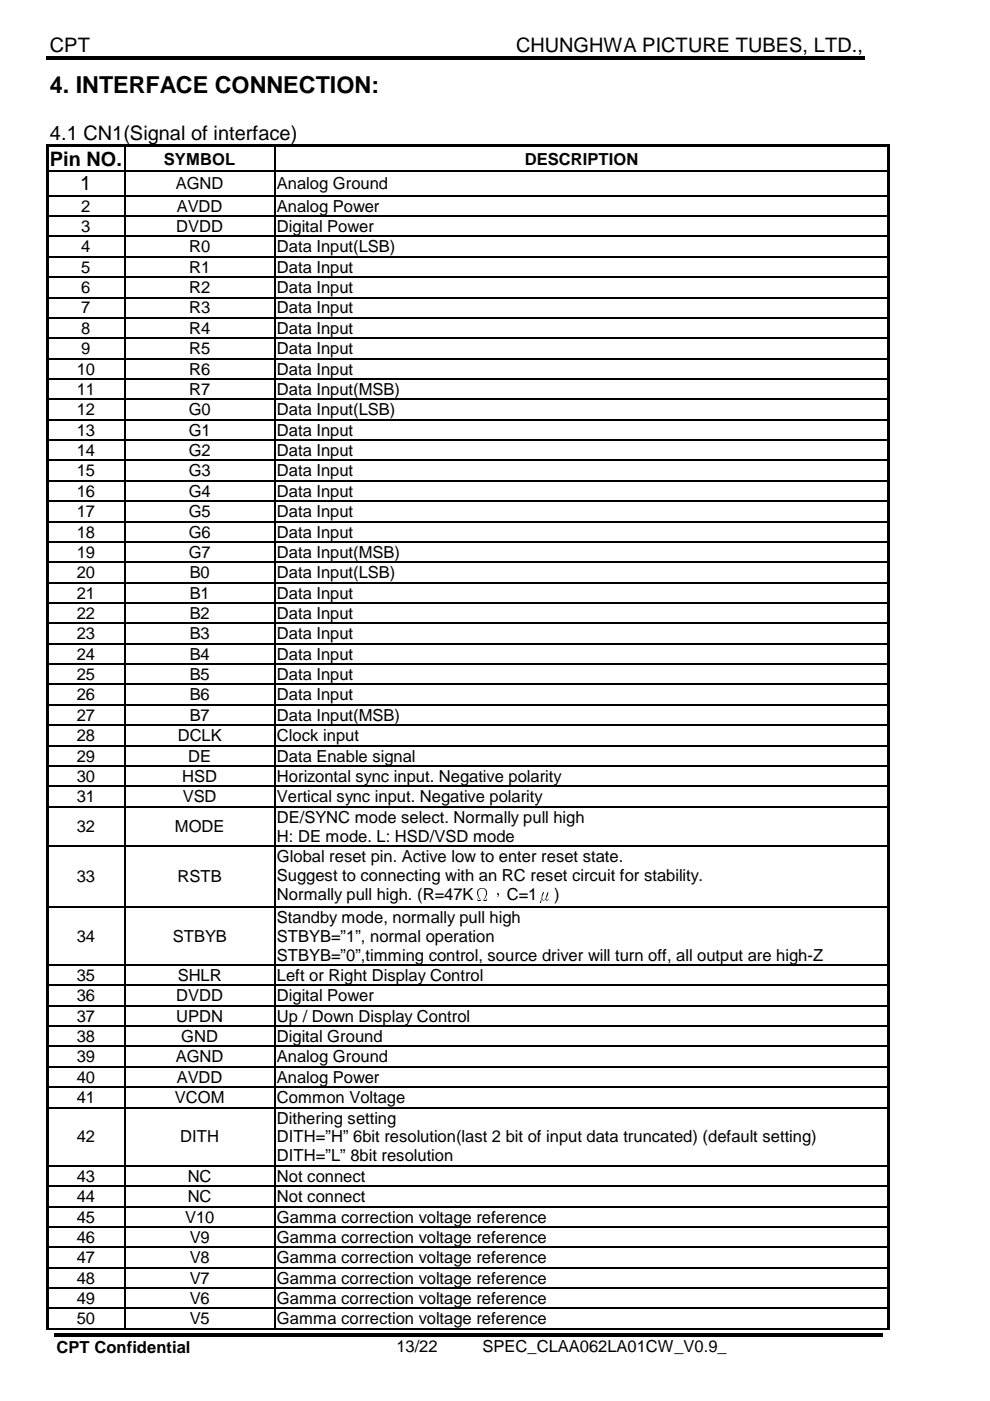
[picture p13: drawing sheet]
<svg xmlns="http://www.w3.org/2000/svg" width="210mm" height="297mm" viewBox="0 0 210 297" stroke-linecap="round" stroke-linejoin="round" font-family="sans-serif">
<defs><g id="words">
<text font-size="5" x="10.6" y="19.8">4. INTERFACE CONNECTION:</text>
<g font-size="4.2">
<text x="10.6" y="10.9">CPT</text>
<text x="109.4" y="10.9">CHUNGHWA PICTURE TUBES, LTD.,</text>
<text x="10.6" y="29.7">4.1 CN1(Signal of interface)</text>
<text x="10.5" y="35.2">Pin NO.</text>
<text x="17" y="40.4">1</text>
</g>
<g font-size="3.5">
<text x="34.8" y="34.9">SYMBOL</text>
<text x="111.3" y="34.9">DESCRIPTION</text>
<text x="37.3" y="40.1">AGND</text>
<text x="58.7" y="40.1">Analog Ground</text>
<text x="17.2" y="44.9">2</text>
<text x="37.5" y="44.9">AVDD</text>
<text x="58.7" y="44.9">Analog Power</text>
<text x="17.2" y="49.2">3</text>
<text x="17.2" y="53.5">4</text>
<text x="37.4" y="49.2">DVDD</text>
<text x="40.1" y="53.5">R0</text>
<text x="58.7" y="53.5">Data Input(LSB)</text>
<text x="58.7" y="49.2">Digital Power</text>
<text x="17.2" y="57.8">5</text>
<text x="40.1" y="57.8">R1</text>
<text x="58.7" y="57.8">Data Input</text>
<text x="17.2" y="62.1">6</text>
<text x="40.1" y="62.1">R2</text>
<text x="58.7" y="62.1">Data Input</text>
<text x="17.2" y="66.5">7</text>
<text x="17.2" y="70.8">8</text>
<text x="40.1" y="66.5">R3</text>
<text x="40.1" y="70.8">R4</text>
<text x="58.7" y="66.5">Data Input</text>
<text x="58.7" y="70.8">Data Input</text>
<text x="17.2" y="75.1">9</text>
<text x="40.1" y="75.1">R5</text>
<text x="58.7" y="75.1">Data Input</text>
<text x="16.3" y="79.4">10</text>
<text x="16.3" y="83.7">11</text>
<text x="40.1" y="79.4">R6</text>
<text x="40.1" y="83.7">R7</text>
<text x="58.7" y="79.4">Data Input</text>
<text x="58.7" y="83.7">Data Input(MSB)</text>
<text x="16.3" y="88.1">12</text>
<text x="40" y="88.1">G0</text>
<text x="58.7" y="88.1">Data Input(LSB)</text>
<text x="16.3" y="92.4">13</text>
<text x="40" y="92.4">G1</text>
<text x="58.7" y="92.4">Data Input</text>
<text x="16.3" y="96.7">14</text>
<text x="16.3" y="101">15</text>
<text x="40" y="96.7">G2</text>
<text x="40" y="101">G3</text>
<text x="58.7" y="96.7">Data Input</text>
<text x="58.7" y="101">Data Input</text>
<text x="16.3" y="105.3">16</text>
<text x="40" y="105.3">G4</text>
<text x="58.7" y="105.3">Data Input</text>
<text x="16.3" y="109.6">17</text>
<text x="16.3" y="114">18</text>
<text x="40" y="109.6">G5</text>
<text x="40" y="114">G6</text>
<text x="58.7" y="109.6">Data Input</text>
<text x="58.7" y="114">Data Input</text>
<text x="16.3" y="118.3">19</text>
<text x="40" y="118.3">G7</text>
<text x="58.7" y="118.3">Data Input(MSB)</text>
<text x="16.3" y="122.6">20</text>
<text x="40.2" y="122.6">B0</text>
<text x="58.7" y="122.6">Data Input(LSB)</text>
<text x="16.3" y="126.9">21</text>
<text x="16.3" y="131.2">22</text>
<text x="40.2" y="126.9">B1</text>
<text x="40.2" y="131.2">B2</text>
<text x="58.7" y="126.9">Data Input</text>
<text x="58.7" y="131.2">Data Input</text>
<text x="16.3" y="135.6">23</text>
<text x="40.2" y="135.6">B3</text>
<text x="58.7" y="135.6">Data Input</text>
<text x="16.3" y="139.9">24</text>
<text x="40.2" y="139.9">B4</text>
<text x="58.7" y="139.9">Data Input</text>
<text x="16.3" y="144.2">25</text>
<text x="16.3" y="148.5">26</text>
<text x="40.2" y="144.2">B5</text>
<text x="40.2" y="148.5">B6</text>
<text x="58.7" y="144.2">Data Input</text>
<text x="58.7" y="148.5">Data Input</text>
<text x="16.3" y="152.8">27</text>
<text x="40.2" y="152.8">B7</text>
<text x="58.7" y="152.8">Data Input(MSB)</text>
<text x="16.3" y="157.1">28</text>
<text x="16.3" y="161.5">29</text>
<text x="37.7" y="157.1">DCLK</text>
<text x="39.9" y="161.5">DE</text>
<text x="58.7" y="161.5">Data Enable signal</text>
<text x="58.7" y="157.1">Clock input</text>
<text x="16.3" y="165.8">30</text>
<text x="38.7" y="165.8">HSD</text>
<text x="58.7" y="165.8">Horizontal sync input. Negative polarity</text>
<text x="16.3" y="170.1">31</text>
<text x="38.7" y="170.1">VSD</text>
<text x="58.7" y="170.1">Vertical sync input. Negative polarity</text>
<text x="16.3" y="176.4">32</text>
<text x="37.1" y="176.4">MODE</text>
<text x="58.7" y="174.4">DE/SYNC mode select. Normally pull high</text>
<text x="58.7" y="178.4">H: DE mode. L: HSD/VSD mode</text>
<text x="58.7" y="182.8">Global reset pin. Active low to enter reset state.</text>
<text x="16.3" y="187">33</text>
<text x="37.6" y="187">RSTB</text>
<text x="58.7" y="186.8">Suggest to connecting with an RC reset circuit for stability.</text>
<text x="58.7" y="190.8">Normally pull high. (R=47KΩ，C=1μ)</text>
<text x="58.7" y="195.6">Standby mode, normally pull high</text>
<text x="16.3" y="199.6">34</text>
<text x="36.6" y="199.6">STBYB</text>
<text x="58.7" y="199.6">STBYB=”1”, normal operation</text>
<text x="58.7" y="203.7">STBYB=”0”,timming control, source driver will turn off, all output are high-Z</text>
<text x="16.3" y="208">35</text>
<text x="37.7" y="208">SHLR</text>
<text x="58.7" y="208">Left or Right Display Control</text>
<text x="16.3" y="212.3">36</text>
<text x="37.4" y="212.3">DVDD</text>
<text x="58.7" y="212.3">Digital Power</text>
<text x="16.3" y="216.6">37</text>
<text x="16.3" y="220.9">38</text>
<text x="37.4" y="216.6">UPDN</text>
<text x="38.4" y="220.9">GND</text>
<text x="58.7" y="216.6">Up / Down Display Control</text>
<text x="58.7" y="220.9">Digital Ground</text>
<text x="16.3" y="225.3">39</text>
<text x="37.3" y="225.3">AGND</text>
<text x="58.7" y="225.3">Analog Ground</text>
<text x="16.3" y="229.6">40</text>
<text x="16.3" y="233.9">41</text>
<text x="37.1" y="233.9">VCOM</text>
<text x="37.5" y="229.6">AVDD</text>
<text x="58.7" y="229.6">Analog Power</text>
<text x="58.7" y="233.9">Common Voltage</text>
<text x="58.7" y="238.2">Dithering setting</text>
<text x="16.3" y="242.2">42</text>
<text x="38.2" y="242.2">DITH</text>
<text x="58.7" y="242.2">DITH=”H” 6bit resolution(last 2 bit of input data truncated) (default setting)</text>
<text x="16.3" y="250.6">43</text>
<text x="39.8" y="250.6">NC</text>
<text x="58.7" y="246.3">DITH=”L” 8bit resolution</text>
<text x="58.7" y="250.6">Not connect</text>
<text x="16.3" y="254.9">44</text>
<text x="39.8" y="254.9">NC</text>
<text x="58.7" y="254.9">Not connect</text>
<text x="16.3" y="259.2">45</text>
<text x="16.3" y="263.5">46</text>
<text x="39.2" y="259.2">V10</text>
<text x="40.2" y="263.5">V9</text>
<text x="58.7" y="259.2">Gamma correction voltage reference</text>
<text x="58.7" y="263.5">Gamma correction voltage reference</text>
<text x="16.3" y="267.8">47</text>
<text x="40.2" y="267.8">V8</text>
<text x="58.7" y="267.8">Gamma correction voltage reference</text>
<text x="16.3" y="272.2">48</text>
<text x="40.2" y="272.2">V7</text>
<text x="58.7" y="272.2">Gamma correction voltage reference</text>
<text x="16.3" y="276.5">49</text>
<text x="16.3" y="280.8">50</text>
<text x="40.2" y="276.5">V6</text>
<text x="40.2" y="280.8">V5</text>
<text x="58.7" y="276.5">Gamma correction voltage reference</text>
<text x="58.7" y="280.8">Gamma correction voltage reference</text>
<text x="12" y="286.9">CPT Confidential</text>
<text x="84" y="286.7">13/22</text>
<text x="102.3" y="286.7">SPEC_CLAA062LA01CW_V0.9_</text>
</g>
</g></defs>
<g fill="#000">
<path d="M9.8 11.9h82.1v.8h-82.1zM91.6 11.9h.8v.8h-.8zM92.4 11.9h91v.8h-91zM9.8 30.6h.5v.6h-.5zM9.8 30.6h.5v.5h-.5zM9.8 31.2h.5v5h-.5zM9.8 36.2h.5v.2h-.5zM10.3 30.6h16v.5h-16zM26.3 31.1l.3 .1zM26.3 30.6h.5v.5h-.5zM26.3 36.2h.3v.2h-.3zM26.8 30.6h31.3v.5h-31.3z"/>
<path d="M58.1 31.1l.2 .1zM58.1 30.6h.5v.5h-.5zM58.1 36.2h.2v.2h-.2zM58.6 30.6h129.5v.5h-129.5zM188.1 30.6h.5v.6h-.5zM188.1 30.6h.5v.5h-.5zM188.1 31.2h.5v5h-.5zM188.1 36.2h.5v.2h-.5zM9.8 36.4h.5v5h-.5zM9.8 41.4h.5v.2h-.5zM9.8 41.6h.5v4.1h-.5zM9.8 45.7h.5v.2h-.5z"/>
<path d="M9.8 45.9h.5v4.1h-.5zM9.8 50h.5v.2h-.5zM9.8 50.2h.5v4.1h-.5zM9.8 54.3h.5v.3h-.5zM9.8 54.6h.5v4h-.5zM9.8 58.6h.5v.3h-.5zM26.3 41.4h.3v.2h-.3zM26.3 45.7h.3v.2h-.3zM26.3 50h.3v.2h-.3zM26.3 54.3h.3v.3h-.3zM26.3 58.6h.3v.3h-.3zM58.1 41.4h.2v.2h-.2z"/>
<path d="M58.1 45.7h.2v.2h-.2zM58.1 50h.2v.2h-.2zM58.1 54.3h.2v.3h-.2zM58.1 58.6h.2v.3h-.2zM188.1 36.4h.5v5h-.5zM188.1 41.4h.5v.2h-.5zM188.1 41.6h.5v4.1h-.5zM188.1 45.7h.5v.2h-.5zM188.1 45.9h.5v4.1h-.5zM188.1 50h.5v.2h-.5zM188.1 50.2h.5v4.1h-.5zM188.1 54.3h.5v.3h-.5z"/>
<path d="M188.1 54.6h.5v4h-.5zM188.1 58.6h.5v.3h-.5zM9.8 58.9h.5v4h-.5zM9.8 62.9h.5v.3h-.5zM9.8 63.2h.5v4.1h-.5zM9.8 67.3h.5v.2h-.5zM9.8 67.5h.5v4.1h-.5zM9.8 71.6h.5v.2h-.5zM9.8 71.8h.5v4.1h-.5zM9.8 75.9h.5v.3h-.5zM26.3 62.9h.3v.3h-.3zM26.3 67.3h.3v.2h-.3z"/>
<path d="M26.3 71.6h.3v.2h-.3zM26.3 75.9h.3v.3h-.3zM58.1 62.9h.2v.3h-.2zM58.1 67.3h.2v.2h-.2zM58.1 71.6h.2v.2h-.2zM58.1 75.9h.2v.3h-.2zM188.1 58.9h.5v4h-.5zM188.1 62.9h.5v.3h-.5zM188.1 63.2h.5v4.1h-.5zM188.1 67.3h.5v.2h-.5zM188.1 67.5h.5v4.1h-.5zM188.1 71.6h.5v.2h-.5z"/>
<path d="M188.1 71.8h.5v4.1h-.5zM188.1 75.9h.5v.3h-.5zM9.8 76.2h.5v4h-.5zM9.8 80.2h.5v.3h-.5zM9.8 80.5h.5v4h-.5zM9.8 84.5h.5v.3h-.5zM9.8 84.8h.5v4.1h-.5zM9.8 88.9h.5v.2h-.5zM9.8 89.1h.5v4.1h-.5zM9.8 93.2h.5v.2h-.5zM9.8 93.4h.5v4.1h-.5zM9.8 97.5h.5v.2h-.5z"/>
<path d="M26.3 80.2h.3v.3h-.3zM26.3 84.5h.3v.3h-.3zM26.3 88.9h.3v.2h-.3zM26.3 93.2h.3v.2h-.3zM26.3 97.5h.3v.2h-.3zM58.1 80.2h.2v.3h-.2zM58.1 84.5h.2v.3h-.2zM58.1 88.9h.2v.2h-.2zM58.1 93.2h.2v.2h-.2zM58.1 97.5h.2v.2h-.2zM188.1 76.2h.5v4h-.5zM188.1 80.2h.5v.3h-.5z"/>
<path d="M188.1 80.5h.5v4h-.5zM188.1 84.5h.5v.3h-.5zM188.1 84.8h.5v4.1h-.5zM188.1 88.9h.5v.2h-.5zM188.1 89.1h.5v4.1h-.5zM188.1 93.2h.5v.2h-.5zM188.1 93.4h.5v4.1h-.5zM188.1 97.5h.5v.2h-.5zM9.8 97.7h.5v4.1h-.5zM9.8 101.8h.5v.3h-.5zM9.8 102.1h.5v4h-.5zM9.8 106.1h.5v.3h-.5z"/>
<path d="M9.8 106.4h.5v4h-.5zM9.8 110.4h.5v.3h-.5zM9.8 110.7h.5v4.1h-.5zM9.8 114.8h.5v.2h-.5zM9.8 115h.5v4.1h-.5zM9.8 119.1h.5v.2h-.5zM26.3 101.8h.3v.3h-.3zM26.3 106.1h.3v.3h-.3zM26.3 110.4h.3v.3h-.3zM26.3 114.8h.3v.2h-.3zM26.3 119.1h.3v.2h-.3zM58.1 101.8h.2v.3h-.2z"/>
<path d="M58.1 106.1h.2v.3h-.2zM58.1 110.4h.2v.3h-.2zM58.1 114.8h.2v.2h-.2zM58.1 119.1h.2v.2h-.2zM188.1 97.7h.5v4.1h-.5zM188.1 101.8h.5v.3h-.5zM188.1 102.1h.5v4h-.5zM188.1 106.1h.5v.3h-.5zM188.1 106.4h.5v4h-.5zM188.1 110.4h.5v.3h-.5zM188.1 110.7h.5v4.1h-.5zM188.1 114.8h.5v.2h-.5z"/>
<path d="M188.1 115h.5v4.1h-.5zM188.1 119.1h.5v.2h-.5zM9.8 119.3h.5v4.1h-.5zM9.8 123.4h.5v.3h-.5zM9.8 123.7h.5v4h-.5zM9.8 127.7h.5v.3h-.5zM9.8 128h.5v4h-.5zM9.8 132h.5v.3h-.5zM9.8 132.3h.5v4.1h-.5zM9.8 136.4h.5v.2h-.5zM26.3 123.4h.3v.3h-.3zM26.3 127.7h.3v.3h-.3z"/>
<path d="M26.3 132h.3v.3h-.3zM26.3 136.4h.3v.2h-.3zM58.1 123.4h.2v.3h-.2zM58.1 127.7h.2v.3h-.2zM58.1 132h.2v.3h-.2zM58.1 136.4h.2v.2h-.2zM188.1 119.3h.5v4.1h-.5zM188.1 123.4h.5v.3h-.5zM188.1 123.7h.5v4h-.5zM188.1 127.7h.5v.3h-.5zM188.1 128h.5v4h-.5zM188.1 132h.5v.3h-.5z"/>
<path d="M188.1 132.3h.5v4.1h-.5zM188.1 136.4h.5v.2h-.5zM9.8 136.6h.5v4.1h-.5zM9.8 140.7h.5v.2h-.5zM9.8 140.9h.5v4.1h-.5zM9.8 145h.5v.2h-.5zM9.8 145.2h.5v4.1h-.5zM9.8 149.3h.5v.3h-.5zM9.8 149.6h.5v4h-.5zM9.8 153.6h.5v.3h-.5zM9.8 153.9h.5v4h-.5zM9.8 157.9h.5v.3h-.5z"/>
<path d="M26.3 140.7h.3v.2h-.3zM26.3 145h.3v.2h-.3zM26.3 149.3h.3v.3h-.3zM26.3 153.6h.3v.3h-.3zM26.3 157.9h.3v.3h-.3zM58.1 140.7h.2v.2h-.2zM58.1 145h.2v.2h-.2zM58.1 149.3h.2v.3h-.2zM58.1 153.6h.2v.3h-.2zM58.1 157.9h.2v.3h-.2zM188.1 136.6h.5v4.1h-.5zM188.1 140.7h.5v.2h-.5z"/>
<path d="M188.1 140.9h.5v4.1h-.5zM188.1 145h.5v.2h-.5zM188.1 145.2h.5v4.1h-.5zM188.1 149.3h.5v.3h-.5zM188.1 149.6h.5v4h-.5zM188.1 153.6h.5v.3h-.5zM188.1 153.9h.5v4h-.5zM188.1 157.9h.5v.3h-.5zM9.8 158.2h.5v4.1h-.5zM9.8 162.3h.5v.2h-.5zM9.8 162.5h.5v4.1h-.5zM9.8 166.6h.5v.2h-.5z"/>
<path d="M9.8 166.8h.5v4.1h-.5zM9.8 170.9h.5v.3h-.5zM9.8 171.2h.5v8h-.5zM9.8 179.2h.5v.3h-.5zM26.3 162.3h.3v.2h-.3zM26.3 166.6h.3v.2h-.3zM26.3 170.9h.3v.3h-.3zM26.3 179.2h.3v.3h-.3zM58.1 162.3h.2v.2h-.2zM58.1 166.6h.2v.2h-.2zM58.1 170.9h.2v.3h-.2zM58.1 179.2h.2v.3h-.2z"/>
<path d="M188.1 158.2h.5v4.1h-.5zM188.1 162.3h.5v.2h-.5zM188.1 162.5h.5v4.1h-.5zM188.1 166.6h.5v.2h-.5zM188.1 166.8h.5v4.1h-.5zM188.1 170.9h.5v.3h-.5zM188.1 171.2h.5v8h-.5zM188.1 179.2h.5v.3h-.5zM9.8 179.5h.5v12.6h-.5zM9.8 192.1h.5v.3h-.5zM26.3 192.1h.3v.3h-.3zM58.1 192.1h.2v.3h-.2z"/>
<path d="M188.1 179.5h.5v12.6h-.5zM188.1 192.1h.5v.3h-.5zM9.8 192.4h.5v12.1h-.5zM9.8 204.5h.5v.2h-.5zM9.8 204.7h.5v4.1h-.5zM9.8 208.8h.5v.2h-.5zM9.8 209h.5v4.1h-.5zM9.8 213.1h.5v.3h-.5zM9.8 213.4h.5v4h-.5zM9.8 217.4h.5v.3h-.5zM26.3 204.5h.3v.2h-.3zM26.3 208.8h.3v.2h-.3z"/>
<path d="M26.3 213.1h.3v.3h-.3zM26.3 217.4h.3v.3h-.3zM58.1 204.5h.2v.2h-.2zM58.1 208.8h.2v.2h-.2zM58.1 213.1h.2v.3h-.2zM58.1 217.4h.2v.3h-.2zM188.1 192.4h.5v12.1h-.5zM188.1 204.5h.5v.2h-.5zM188.1 204.7h.5v4.1h-.5zM188.1 208.8h.5v.2h-.5zM188.1 209h.5v4.1h-.5zM188.1 213.1h.5v.3h-.5z"/>
<path d="M188.1 213.4h.5v4h-.5zM188.1 217.4h.5v.3h-.5zM9.8 217.7h.5v4h-.5zM9.8 221.7h.5v.3h-.5zM9.8 222h.5v4.1h-.5zM9.8 226.1h.5v.2h-.5zM9.8 226.3h.5v4.1h-.5zM9.8 230.4h.5v.2h-.5zM9.8 230.6h.5v4.1h-.5zM9.8 234.7h.5v.2h-.5zM26.3 221.7h.3v.3h-.3zM26.3 226.1h.3v.2h-.3z"/>
<path d="M26.3 230.4h.3v.2h-.3zM26.3 234.7h.3v.2h-.3zM58.1 221.7h.2v.3h-.2zM58.1 226.1h.2v.2h-.2zM58.1 230.4h.2v.2h-.2zM58.1 234.7h.2v.2h-.2zM188.1 217.7h.5v4h-.5zM188.1 221.7h.5v.3h-.5zM188.1 222h.5v4.1h-.5zM188.1 226.1h.5v.2h-.5zM188.1 226.3h.5v4.1h-.5zM188.1 230.4h.5v.2h-.5z"/>
<path d="M188.1 230.6h.5v4.1h-.5zM188.1 234.7h.5v.2h-.5zM9.8 234.9h.5v12.2h-.5zM9.8 247.1h.5v.2h-.5zM9.8 247.3h.5v4.1h-.5zM9.8 251.4h.5v.2h-.5zM9.8 251.6h.5v4.1h-.5zM9.8 255.7h.5v.2h-.5zM26.3 247.1h.3v.2h-.3zM26.3 251.4h.3v.2h-.3zM26.3 255.7h.3v.2h-.3zM58.1 247.1h.2v.2h-.2z"/>
<path d="M58.1 251.4h.2v.2h-.2zM58.1 255.7h.2v.2h-.2zM188.1 234.9h.5v12.2h-.5zM188.1 247.1h.5v.2h-.5zM188.1 247.3h.5v4.1h-.5zM188.1 251.4h.5v.2h-.5zM188.1 251.6h.5v4.1h-.5zM188.1 255.7h.5v.2h-.5zM9.8 255.9h.5v4.1h-.5zM9.8 260h.5v.3h-.5zM9.8 260.3h.5v4h-.5zM9.8 264.3h.5v.3h-.5z"/>
<path d="M9.8 264.6h.5v4h-.5zM9.8 268.6h.5v.3h-.5zM9.8 268.9h.5v4.1h-.5zM9.8 273h.5v.2h-.5zM9.8 273.2h.5v4.1h-.5zM9.8 277.3h.5v.2h-.5zM26.3 260h.3v.3h-.3zM26.3 264.3h.3v.3h-.3zM26.3 268.6h.3v.3h-.3zM26.3 273h.3v.2h-.3zM26.3 277.3h.3v.2h-.3zM58.1 260h.2v.3h-.2z"/>
<path d="M58.1 264.3h.2v.3h-.2zM58.1 268.6h.2v.3h-.2zM58.1 273h.2v.2h-.2zM58.1 277.3h.2v.2h-.2zM188.1 255.9h.5v4.1h-.5zM188.1 260h.5v.3h-.5zM188.1 260.3h.5v4h-.5zM188.1 264.3h.5v.3h-.5zM188.1 264.6h.5v4h-.5zM188.1 268.6h.5v.3h-.5zM188.1 268.9h.5v4.1h-.5zM188.1 273h.5v.2h-.5z"/>
<path d="M188.1 273.2h.5v4.1h-.5zM188.1 277.3h.5v.2h-.5zM9.8 277.5h.5v4.1h-.5zM11.5 282.7h40.5v.7h-40.5zM26.3 281.6h.3v.2h-.3zM52 282.7h.8v.7h-.8zM52.8 282.7h43.3v.7h-43.3zM58.1 281.6h.2v.2h-.2zM96.1 282.7h.8v.7h-.8zM96.9 282.7h90.2v.7h-90.2zM188.1 277.5h.5v4.1h-.5zM188.1 281.6h.5v.2h-.5z"/>
</g>
<g fill="none" stroke="#000" stroke-width=".25">
<path d="M10.3 36.3h16M26.5 31.2v5M26.5 36.4v5M26.6 36.3h31.5M58.2 31.2v5M58.2 36.4v5M58.3 36.3h129.8M10.3 41.5h16M10.3 45.8h16M10.3 50.1h16M10.3 54.4h16M10.3 58.8h16"/>
<path d="M26.5 41.6v4.1M26.5 45.9v4.1M26.5 50.2v4.1M26.5 54.6v4M26.5 58.9v4M26.6 41.5h31.5M26.6 45.8h31.5M26.6 50.1h31.5M26.6 54.4h31.5M26.6 58.8h31.5M58.2 41.6v4.1M58.2 45.9v4.1"/>
<path d="M58.2 50.2v4.1M58.2 54.6v4M58.2 58.9v4M58.3 41.5h129.8M58.3 45.8h129.8M58.3 50.1h129.8M58.3 54.4h129.8M58.3 58.8h129.8M10.3 63.1h16M10.3 67.4h16M10.3 71.7h16M10.3 76h16"/>
<path d="M26.5 63.2v4.1M26.5 67.5v4.1M26.5 71.8v4.1M26.5 76.2v4M26.6 63.1h31.5M26.6 67.4h31.5M26.6 71.7h31.5M26.6 76h31.5M58.2 63.2v4.1M58.2 67.5v4.1M58.2 71.8v4.1M58.2 76.2v4"/>
<path d="M58.3 63.1h129.8M58.3 67.4h129.8M58.3 71.7h129.8M58.3 76h129.8M10.3 80.3h16M10.3 84.7h16M10.3 89h16M10.3 93.3h16M10.3 97.6h16M26.5 80.5v4M26.5 84.8v4.1M26.5 89.1v4.1"/>
<path d="M26.5 93.4v4.1M26.5 97.7v4.1M26.6 80.3h31.5M26.6 84.7h31.5M26.6 89h31.5M26.6 93.3h31.5M26.6 97.6h31.5M58.2 80.5v4M58.2 84.8v4.1M58.2 89.1v4.1M58.2 93.4v4.1M58.2 97.7v4.1"/>
<path d="M58.3 80.3h129.8M58.3 84.7h129.8M58.3 89h129.8M58.3 93.3h129.8M58.3 97.6h129.8M10.3 101.9h16M10.3 106.3h16M10.3 110.6h16M10.3 114.9h16M10.3 119.2h16M26.5 102.1v4M26.5 106.4v4"/>
<path d="M26.5 110.7v4.1M26.5 115v4.1M26.5 119.3v4.1M26.6 101.9h31.5M26.6 106.3h31.5M26.6 110.6h31.5M26.6 114.9h31.5M26.6 119.2h31.5M58.2 102.1v4M58.2 106.4v4M58.2 110.7v4.1M58.2 115v4.1"/>
<path d="M58.2 119.3v4.1M58.3 101.9h129.8M58.3 106.3h129.8M58.3 110.6h129.8M58.3 114.9h129.8M58.3 119.2h129.8M10.3 123.5h16M10.3 127.8h16M10.3 132.2h16M10.3 136.5h16M26.5 123.7v4M26.5 128v4"/>
<path d="M26.5 132.3v4.1M26.5 136.6v4.1M26.6 123.5h31.5M26.6 127.8h31.5M26.6 132.2h31.5M26.6 136.5h31.5M58.2 123.7v4M58.2 128v4M58.2 132.3v4.1M58.2 136.6v4.1M58.3 123.5h129.8M58.3 127.8h129.8"/>
<path d="M58.3 132.2h129.8M58.3 136.5h129.8M10.3 140.8h16M10.3 145.1h16M10.3 149.4h16M10.3 153.8h16M10.3 158.1h16M26.5 140.9v4.1M26.5 145.2v4.1M26.5 149.6v4M26.5 153.9v4M26.5 158.2v4.1"/>
<path d="M26.6 140.8h31.5M26.6 145.1h31.5M26.6 149.4h31.5M26.6 153.8h31.5M26.6 158.1h31.5M58.2 140.9v4.1M58.2 145.2v4.1M58.2 149.6v4M58.2 153.9v4M58.2 158.2v4.1M58.3 140.8h129.8M58.3 145.1h129.8"/>
<path d="M58.3 149.4h129.8M58.3 153.8h129.8M58.3 158.1h129.8M10.3 162.4h16M10.3 166.7h16M10.3 171h16M10.3 179.4h16M26.5 162.5v4.1M26.5 166.8v4.1M26.5 171.2v8M26.5 179.5v12.6M26.6 162.4h31.5"/>
<path d="M26.6 166.7h31.5M26.6 171h31.5M26.6 179.4h31.5M58.2 162.5v4.1M58.2 166.8v4.1M58.2 171.2v8M58.2 179.5v12.6M58.3 162.4h129.8M58.3 166.7h129.8M58.3 171h129.8M58.3 179.4h129.8M10.3 192.2h16"/>
<path d="M26.5 192.4v12.1M26.6 192.2h31.5M58.2 192.4v12.1M58.3 192.2h129.8M10.3 204.6h16M10.3 208.9h16M10.3 213.2h16M10.3 217.6h16M26.5 204.7v4.1M26.5 209v4.1M26.5 213.4v4M26.5 217.7v4"/>
<path d="M26.6 204.6h31.5M26.6 208.9h31.5M26.6 213.2h31.5M26.6 217.6h31.5M58.2 204.7v4.1M58.2 209v4.1M58.2 213.4v4M58.2 217.7v4M58.3 204.6h129.8M58.3 208.9h129.8M58.3 213.2h129.8M58.3 217.6h129.8"/>
<path d="M10.3 221.9h16M10.3 226.2h16M10.3 230.5h16M10.3 234.8h16M26.5 222v4.1M26.5 226.3v4.1M26.5 230.6v4.1M26.5 234.9v12.2M26.6 221.9h31.5M26.6 226.2h31.5M26.6 230.5h31.5M26.6 234.8h31.5"/>
<path d="M58.2 222v4.1M58.2 226.3v4.1M58.2 230.6v4.1M58.2 234.9v12.2M58.3 221.9h129.8M58.3 226.2h129.8M58.3 230.5h129.8M58.3 234.8h129.8M10.3 247.2h16M10.3 251.5h16M10.3 255.8h16M26.5 247.3v4.1"/>
<path d="M26.5 251.6v4.1M26.5 255.9v4.1M26.6 247.2h31.5M26.6 251.5h31.5M26.6 255.8h31.5M58.2 247.3v4.1M58.2 251.6v4.1M58.2 255.9v4.1M58.3 247.2h129.8M58.3 251.5h129.8M58.3 255.8h129.8M10.3 260.1h16"/>
<path d="M10.3 264.5h16M10.3 268.8h16M10.3 273.1h16M10.3 277.4h16M26.5 260.3v4M26.5 264.6v4M26.5 268.9v4.1M26.5 273.2v4.1M26.5 277.5v4.1M26.6 260.1h31.5M26.6 264.5h31.5M26.6 268.8h31.5"/>
<path d="M26.6 273.1h31.5M26.6 277.4h31.5M58.2 260.3v4M58.2 264.6v4M58.2 268.9v4.1M58.2 273.2v4.1M58.2 277.5v4.1M58.3 260.1h129.8M58.3 264.5h129.8M58.3 268.8h129.8M58.3 273.1h129.8M58.3 277.4h129.8"/>
<path d="M9.8 281.7h16.5M26.6 281.7h31.5M58.3 281.7h129.8"/>
</g>
<use href="#words"/>
</svg>
